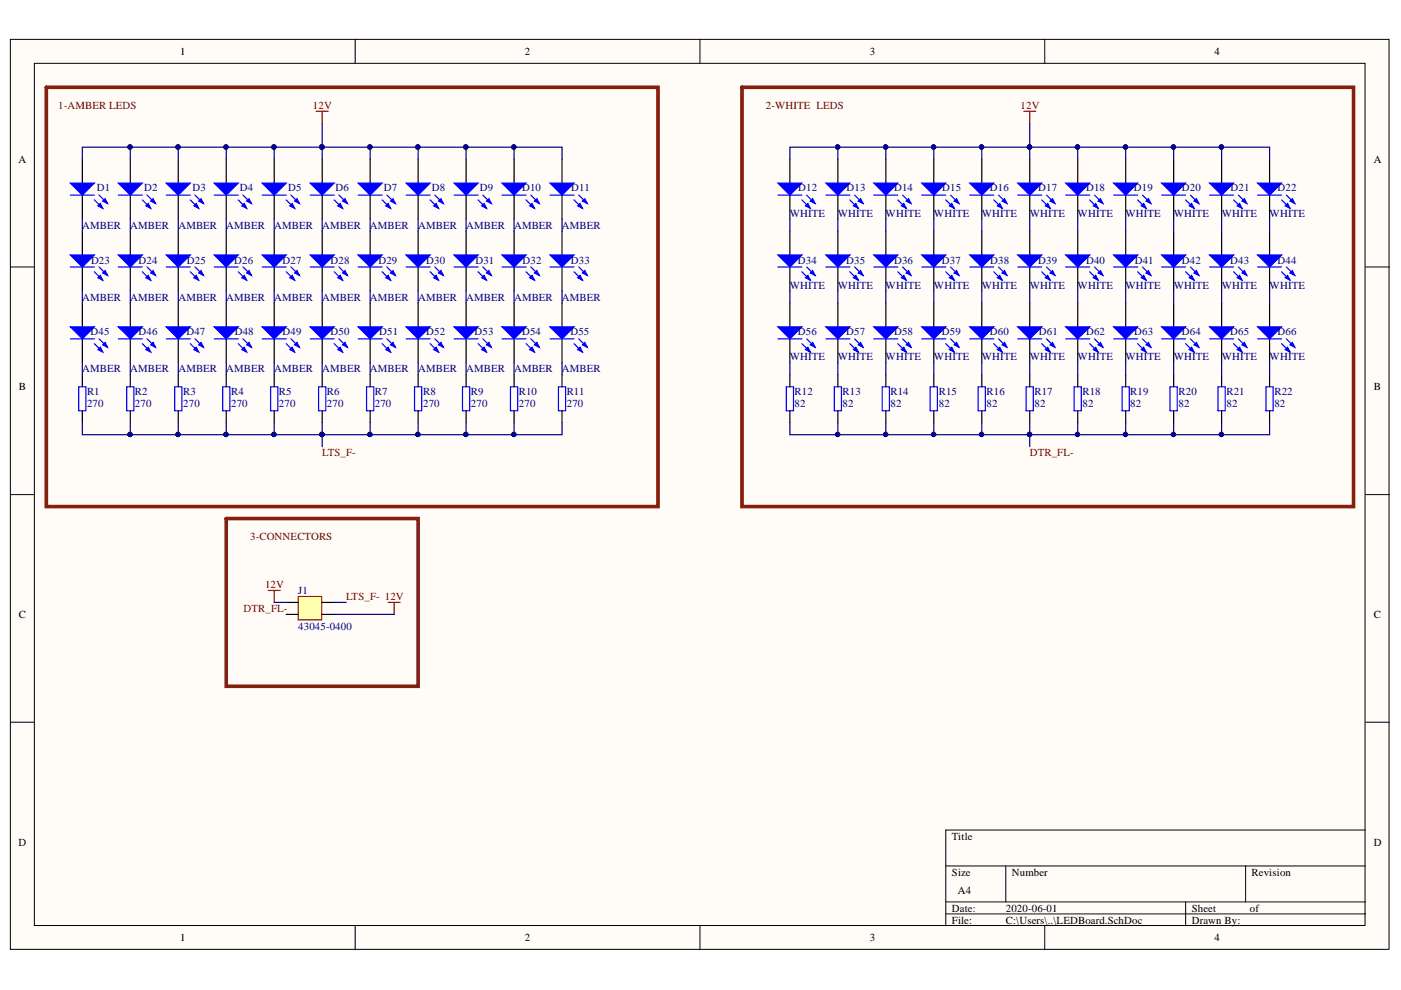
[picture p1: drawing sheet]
<svg xmlns="http://www.w3.org/2000/svg" width="297mm" height="210mm" viewBox="0 0 297 210" stroke-linecap="round" stroke-linejoin="round" font-family="sans-serif">
<defs><g id="words">
<g font-size="2.3">
<text x="38.2" y="11.7">1</text>
<text x="111.3" y="11.7">2</text>
<text x="184.4" y="11.7">3</text>
<text x="257.5" y="11.7">4</text>
<text x="3.9" y="34.5">A</text>
<text x="291.3" y="34.5">A</text>
<text x="4" y="82.8">B</text>
<text x="291.3" y="82.8">B</text>
<text x="4" y="131">C</text>
<text x="291.3" y="131">C</text>
<text x="3.9" y="179.3">D</text>
<text x="201.8" y="178.1">Title</text>
<text x="291.3" y="179.3">D</text>
<text x="201.8" y="185.7">Size</text>
<text x="214.5" y="185.7">Number</text>
<text x="265.4" y="185.7">Revision</text>
<text x="203.1" y="189.5">A4</text>
<text x="201.8" y="193.3">Date:</text>
<text x="201.8" y="195.8">File:</text>
<text x="213.2" y="193.3">2020-06-01</text>
<text x="213.2" y="195.8">C:\Users\..\LEDBoard.SchDoc</text>
<text x="252.7" y="193.3">Sheet</text>
<text x="252.7" y="195.8">Drawn By:</text>
<text x="265" y="193.3">of</text>
<text x="38.2" y="199.6">1</text>
<text x="111.3" y="199.6">2</text>
<text x="184.4" y="199.6">3</text>
<text x="257.5" y="199.6">4</text>
</g>
<g font-size="2.3" fill="#5b0f00">
<text x="12.4" y="23.1">1-AMBER LEDS</text>
<text x="162.4" y="23.1">2-WHITE LEDS</text>
<text x="53.1" y="114.6">3-CONNECTORS</text>
</g>
<g font-size="2.3" fill="#800000">
<text x="66.3" y="23.1">12V</text>
<text x="216.4" y="23.1">12V</text>
<text x="68.3" y="96.7">LTS_F-</text>
<text x="218.3" y="96.7">DTR_FL-</text>
<text x="56.2" y="124.7">12V</text>
<text x="51.6" y="129.8">DTR_FL-</text>
<text x="73.4" y="127.2">LTS_F- 12V</text>
</g>
<g font-size="2.3" fill="#000080">
<text x="20.6" y="40.6">D1</text>
<text x="30.5" y="40.6">D2</text>
<text x="40.8" y="40.6">D3</text>
<text x="50.9" y="40.6">D4</text>
<text x="61.1" y="40.6">D5</text>
<text x="71.2" y="40.6">D6</text>
<text x="81.4" y="40.6">D7</text>
<text x="91.6" y="40.6">D8</text>
<text x="101.7" y="40.6">D9</text>
<text x="110.7" y="40.6">D10</text>
<text x="121.1" y="40.6">D11</text>
<text x="169.2" y="40.6">D12</text>
<text x="179.5" y="40.6">D13</text>
<text x="189.6" y="40.6">D14</text>
<text x="199.8" y="40.6">D15</text>
<text x="209.9" y="40.6">D16</text>
<text x="220.1" y="40.6">D17</text>
<text x="230.3" y="40.6">D18</text>
<text x="240.4" y="40.6">D19</text>
<text x="250.6" y="40.6">D20</text>
<text x="260.9" y="40.6">D21</text>
<text x="270.9" y="40.6">D22</text>
<text x="167.5" y="46">WHITE</text>
<text x="177.6" y="46">WHITE</text>
<text x="187.8" y="46">WHITE</text>
<text x="198" y="46">WHITE</text>
<text x="208.2" y="46">WHITE</text>
<text x="218.3" y="46">WHITE</text>
<text x="228.5" y="46">WHITE</text>
<text x="238.6" y="46">WHITE</text>
<text x="248.9" y="46">WHITE</text>
<text x="259" y="46">WHITE</text>
<text x="269.2" y="46">WHITE</text>
<text x="17.4" y="48.5">AMBER</text>
<text x="27.6" y="48.5">AMBER</text>
<text x="37.8" y="48.5">AMBER</text>
<text x="48" y="48.5">AMBER</text>
<text x="58.1" y="48.5">AMBER</text>
<text x="68.3" y="48.5">AMBER</text>
<text x="78.4" y="48.5">AMBER</text>
<text x="88.7" y="48.5">AMBER</text>
<text x="98.8" y="48.5">AMBER</text>
<text x="109" y="48.5">AMBER</text>
<text x="119.1" y="48.5">AMBER</text>
<text x="19.3" y="55.9">D23</text>
<text x="29.4" y="55.9">D24</text>
<text x="39.6" y="55.9">D25</text>
<text x="49.7" y="55.9">D26</text>
<text x="59.9" y="55.9">D27</text>
<text x="70.1" y="55.9">D28</text>
<text x="80.2" y="55.9">D29</text>
<text x="90.4" y="55.9">D30</text>
<text x="100.8" y="55.9">D31</text>
<text x="110.8" y="55.9">D32</text>
<text x="121" y="55.9">D33</text>
<text x="169.2" y="55.9">D34</text>
<text x="179.4" y="55.9">D35</text>
<text x="189.6" y="55.9">D36</text>
<text x="199.7" y="55.9">D37</text>
<text x="209.9" y="55.9">D38</text>
<text x="220.1" y="55.9">D39</text>
<text x="230.3" y="55.9">D40</text>
<text x="240.6" y="55.9">D41</text>
<text x="250.6" y="55.9">D42</text>
<text x="260.8" y="55.9">D43</text>
<text x="270.9" y="55.9">D44</text>
<text x="17.4" y="63.7">AMBER</text>
<text x="27.6" y="63.7">AMBER</text>
<text x="37.8" y="63.7">AMBER</text>
<text x="48" y="63.7">AMBER</text>
<text x="58.1" y="63.7">AMBER</text>
<text x="68.3" y="63.7">AMBER</text>
<text x="78.4" y="63.7">AMBER</text>
<text x="88.7" y="63.7">AMBER</text>
<text x="98.8" y="63.7">AMBER</text>
<text x="109" y="63.7">AMBER</text>
<text x="119.1" y="63.7">AMBER</text>
<text x="167.5" y="61.2">WHITE</text>
<text x="177.6" y="61.2">WHITE</text>
<text x="187.8" y="61.2">WHITE</text>
<text x="198" y="61.2">WHITE</text>
<text x="208.2" y="61.2">WHITE</text>
<text x="218.3" y="61.2">WHITE</text>
<text x="228.5" y="61.2">WHITE</text>
<text x="238.6" y="61.2">WHITE</text>
<text x="248.9" y="61.2">WHITE</text>
<text x="259" y="61.2">WHITE</text>
<text x="269.2" y="61.2">WHITE</text>
<text x="19.2" y="71.1">D45</text>
<text x="29.4" y="71.1">D46</text>
<text x="39.5" y="71.1">D47</text>
<text x="49.8" y="71.1">D48</text>
<text x="59.9" y="71.1">D49</text>
<text x="70.1" y="71.1">D50</text>
<text x="80.4" y="71.1">D51</text>
<text x="90.4" y="71.1">D52</text>
<text x="100.6" y="71.1">D53</text>
<text x="110.7" y="71.1">D54</text>
<text x="120.9" y="71.1">D55</text>
<text x="169.2" y="71.1">D56</text>
<text x="179.4" y="71.1">D57</text>
<text x="189.6" y="71.1">D58</text>
<text x="199.7" y="71.1">D59</text>
<text x="209.9" y="71.1">D60</text>
<text x="220.3" y="71.1">D61</text>
<text x="230.3" y="71.1">D62</text>
<text x="240.5" y="71.1">D63</text>
<text x="250.6" y="71.1">D64</text>
<text x="260.8" y="71.1">D65</text>
<text x="270.9" y="71.1">D66</text>
<text x="167.5" y="76.4">WHITE</text>
<text x="177.6" y="76.4">WHITE</text>
<text x="187.8" y="76.4">WHITE</text>
<text x="198" y="76.4">WHITE</text>
<text x="208.2" y="76.4">WHITE</text>
<text x="218.3" y="76.4">WHITE</text>
<text x="228.5" y="76.4">WHITE</text>
<text x="238.6" y="76.4">WHITE</text>
<text x="248.9" y="76.4">WHITE</text>
<text x="259" y="76.4">WHITE</text>
<text x="269.2" y="76.4">WHITE</text>
<text x="17.4" y="79">AMBER</text>
<text x="18.4" y="83.8">R1</text>
<text x="27.6" y="79">AMBER</text>
<text x="28.6" y="83.8">R2</text>
<text x="37.8" y="79">AMBER</text>
<text x="38.8" y="83.8">R3</text>
<text x="48" y="79">AMBER</text>
<text x="49" y="83.8">R4</text>
<text x="58.1" y="79">AMBER</text>
<text x="59.2" y="83.8">R5</text>
<text x="68.3" y="79">AMBER</text>
<text x="69.3" y="83.8">R6</text>
<text x="78.4" y="79">AMBER</text>
<text x="79.5" y="83.8">R7</text>
<text x="88.7" y="79">AMBER</text>
<text x="89.7" y="83.8">R8</text>
<text x="98.8" y="79">AMBER</text>
<text x="99.9" y="83.8">R9</text>
<text x="109" y="79">AMBER</text>
<text x="110" y="83.8">R10</text>
<text x="119.1" y="79">AMBER</text>
<text x="120.2" y="83.8">R11</text>
<text x="168.5" y="83.8">R12</text>
<text x="178.6" y="83.8">R13</text>
<text x="188.8" y="83.8">R14</text>
<text x="199" y="83.8">R15</text>
<text x="209.2" y="83.8">R16</text>
<text x="219.3" y="83.8">R17</text>
<text x="229.5" y="83.8">R18</text>
<text x="239.6" y="83.8">R19</text>
<text x="249.9" y="83.8">R20</text>
<text x="260" y="83.8">R21</text>
<text x="270.2" y="83.8">R22</text>
<text x="18.4" y="86.3">270</text>
<text x="28.6" y="86.3">270</text>
<text x="38.8" y="86.3">270</text>
<text x="49" y="86.3">270</text>
<text x="59.2" y="86.3">270</text>
<text x="69.3" y="86.3">270</text>
<text x="79.5" y="86.3">270</text>
<text x="89.7" y="86.3">270</text>
<text x="99.9" y="86.3">270</text>
<text x="110" y="86.3">270</text>
<text x="120.2" y="86.3">270</text>
<text x="168.5" y="86.3">82</text>
<text x="178.6" y="86.3">82</text>
<text x="188.8" y="86.3">82</text>
<text x="199" y="86.3">82</text>
<text x="209.2" y="86.3">82</text>
<text x="219.3" y="86.3">82</text>
<text x="229.5" y="86.3">82</text>
<text x="239.6" y="86.3">82</text>
<text x="249.9" y="86.3">82</text>
<text x="260" y="86.3">82</text>
<text x="270.2" y="86.3">82</text>
<text x="63.2" y="126">J1</text>
<text x="63.2" y="133.6">43045-0400</text>
</g>
</g></defs>
<g fill="#fffcf8" stroke="#000" stroke-width=".21">
<path d="M2.2 8.3h292.3v193h-292.3z"/>
<path d="M7.3 13.4h282.1v182.8h-282.1z"/>
</g>
<g fill="none" stroke="#000" stroke-width=".21">
<path d="M75.3 8.3v5.1M148.4 8.3v5.1M221.5 8.3v5.1M2.2 56.6h5.1M289.5 56.6h5.1M2.2 104.9h5.1M289.5 104.9h5.1M2.2 153.1h5.1M289.5 153.1h5.1M289.5 176h-89v20.3M75.3 196.3v5.1M148.4 196.3v5.1"/>
<path d="M200.5 183.6h89M200.5 191.2h89M200.5 193.8h89M213.2 183.6v7.6M221.5 196.3v5.1M251.4 191.2v5.1M264.1 183.6v7.6"/>
</g>
<path d="M67 23.6h2.6M68.3 23.6v2.5M217.1 23.6h2.5M218.3 23.6v2.5" fill="none" stroke="#800000" stroke-width=".25"/>
<path d="M9.8 18.5h129.7v88.9h-129.7zM157.3 18.5h129.7v88.9h-129.7zM48 109.9h40.6v35.6h-40.6z" fill="none" stroke="#85200c" stroke-width=".76"/>
<path d="M63.2 126.5h5v4.9h-5z" fill="#ffffb0" stroke="#800000" stroke-width=".21"/>
<g fill="none" stroke="#000" stroke-width=".25">
<path d="M119.2 33.7v5.1M119.2 41.4v5M17.5 79.5v2.5M27.6 79.5v2.5M37.8 79.5v2.5M48 79.5v2.5M58.1 79.5v2.5M68.3 79.5v2.5M78.5 79.5v2.5M88.6 79.5v2.5M98.8 79.5v2.5M109 79.5v2.5"/>
<path d="M119.2 79.5v2.5M17.5 87.1v2.5M27.6 87.1v2.5M37.8 87.1v2.5M48 87.1v2.5M58.1 87.1v2.5M68.3 87.1v2.5M78.5 87.1v2.5M88.6 87.1v2.5M98.8 87.1v2.5M109 87.1v2.5M119.2 87.1v2.5"/>
<path d="M60.7 127.7h2.5M60.7 130.3h2.5M68.3 127.7h2.6M68.3 130.3h2.6"/>
</g>
<path d="M56.9 125.2h2.5M58.1 125.2v2.5M82.3 127.7h2.5M83.6 127.7v2.6" fill="none" stroke="#800000" stroke-width=".25"/>
<path d="M16.7 82h1.5v5.1h-1.5zM26.9 82h1.5v5.1h-1.5zM37 82h1.6v5.1h-1.6zM47.2 82h1.5v5.1h-1.5zM57.4 82h1.5v5.1h-1.5zM67.5 82h1.6v5.1h-1.6zM77.7 82h1.5v5.1h-1.5zM87.9 82h1.5v5.1h-1.5zM98.1 82h1.5v5.1h-1.5zM108.2 82h1.6v5.1h-1.6zM118.4 82h1.5v5.1h-1.5z" fill="none" stroke="#00f" stroke-width=".25"/>
<path d="M116.6 38.8h5.1l-2.5 2.6z" fill="#00f"/>
<path d="M116.6 38.8h5.1l-2.5 2.6zM121.7 42.4l1.8 1.8M122.7 41.4l1.8 1.7" fill="none" stroke="#00f" stroke-width=".25"/>
<path d="M122.5 43.7l.5-.6 .5 1.1z" fill="#00f"/>
<path d="M122.5 43.7l.5-.6 .5 1.1z" fill="none" stroke="#00f" stroke-width=".25"/>
<path d="M123.5 42.6l.5-.5 .5 1z" fill="#00f"/>
<path d="M116.6 41.4h5.1M123.5 42.6l.5-.5 .5 1z" fill="none" stroke="#00f" stroke-width=".25"/>
<path d="M109 33.7v5.1M109 41.4v5" fill="none" stroke="#000" stroke-width=".25"/>
<path d="M106.4 38.8h5.1l-2.5 2.6z" fill="#00f"/>
<path d="M106.4 38.8h5.1l-2.5 2.6zM111.5 42.4l1.8 1.8M112.6 41.4l1.7 1.7" fill="none" stroke="#00f" stroke-width=".25"/>
<path d="M112.3 43.7l.5-.6 .5 1.1z" fill="#00f"/>
<path d="M112.3 43.7l.5-.6 .5 1.1z" fill="none" stroke="#00f" stroke-width=".25"/>
<path d="M113.3 42.6l.5-.5 .5 1z" fill="#00f"/>
<path d="M106.4 41.4h5.1M113.3 42.6l.5-.5 .5 1z" fill="none" stroke="#00f" stroke-width=".25"/>
<path d="M98.8 33.7v5.1M98.8 41.4v5" fill="none" stroke="#000" stroke-width=".25"/>
<path d="M96.3 38.8h5.1l-2.6 2.6z" fill="#00f"/>
<path d="M96.3 38.8h5.1l-2.6 2.6zM101.4 42.4l1.7 1.8M102.4 41.4l1.8 1.7" fill="none" stroke="#00f" stroke-width=".25"/>
<path d="M102.1 43.7l.5-.6 .5 1.1z" fill="#00f"/>
<path d="M102.1 43.7l.5-.6 .5 1.1z" fill="none" stroke="#00f" stroke-width=".25"/>
<path d="M103.1 42.6l.6-.5 .5 1z" fill="#00f"/>
<path d="M96.3 41.4h5.1M103.1 42.6l.6-.5 .5 1z" fill="none" stroke="#00f" stroke-width=".25"/>
<path d="M88.6 33.7v5.1M88.6 41.4v5" fill="none" stroke="#000" stroke-width=".25"/>
<path d="M86.1 38.8h5.1l-2.6 2.6z" fill="#00f"/>
<path d="M86.1 38.8h5.1l-2.6 2.6zM91.2 42.4l1.8 1.8M92.2 41.4l1.8 1.7" fill="none" stroke="#00f" stroke-width=".25"/>
<path d="M92 43.7l.5-.6 .5 1.1z" fill="#00f"/>
<path d="M92 43.7l.5-.6 .5 1.1z" fill="none" stroke="#00f" stroke-width=".25"/>
<path d="M93 42.6l.5-.5 .5 1z" fill="#00f"/>
<path d="M86.1 41.4h5.1M93 42.6l.5-.5 .5 1z" fill="none" stroke="#00f" stroke-width=".25"/>
<path d="M78.5 33.7v5.1M78.5 41.4v5" fill="none" stroke="#000" stroke-width=".25"/>
<path d="M75.9 38.8h5.1l-2.5 2.6z" fill="#00f"/>
<path d="M75.9 38.8h5.1l-2.5 2.6zM81 42.4l1.8 1.8M82 41.4l1.8 1.7" fill="none" stroke="#00f" stroke-width=".25"/>
<path d="M81.8 43.7l.5-.6 .5 1.1z" fill="#00f"/>
<path d="M81.8 43.7l.5-.6 .5 1.1z" fill="none" stroke="#00f" stroke-width=".25"/>
<path d="M82.8 42.6l.5-.5 .5 1z" fill="#00f"/>
<path d="M75.9 41.4h5.1M82.8 42.6l.5-.5 .5 1z" fill="none" stroke="#00f" stroke-width=".25"/>
<path d="M68.3 33.7v5.1M68.3 41.4v5" fill="none" stroke="#000" stroke-width=".25"/>
<path d="M65.8 38.8h5.1l-2.6 2.6z" fill="#00f"/>
<path d="M65.8 38.8h5.1l-2.6 2.6zM70.9 42.4l1.7 1.8M71.9 41.4l1.7 1.7" fill="none" stroke="#00f" stroke-width=".25"/>
<path d="M71.6 43.7l.5-.6 .5 1.1z" fill="#00f"/>
<path d="M71.6 43.7l.5-.6 .5 1.1z" fill="none" stroke="#00f" stroke-width=".25"/>
<path d="M72.6 42.6l.5-.5 .5 1z" fill="#00f"/>
<path d="M65.8 41.4h5.1M72.6 42.6l.5-.5 .5 1z" fill="none" stroke="#00f" stroke-width=".25"/>
<path d="M58.1 33.7v5.1M58.1 41.4v5" fill="none" stroke="#000" stroke-width=".25"/>
<path d="M55.6 38.8h5.1l-2.6 2.6z" fill="#00f"/>
<path d="M55.6 38.8h5.1l-2.6 2.6zM60.7 42.4l1.8 1.8M61.7 41.4l1.8 1.7" fill="none" stroke="#00f" stroke-width=".25"/>
<path d="M61.4 43.7l.6-.6 .5 1.1z" fill="#00f"/>
<path d="M61.4 43.7l.6-.6 .5 1.1z" fill="none" stroke="#00f" stroke-width=".25"/>
<path d="M62.5 42.6l.5-.5 .5 1z" fill="#00f"/>
<path d="M55.6 41.4h5.1M62.5 42.6l.5-.5 .5 1z" fill="none" stroke="#00f" stroke-width=".25"/>
<path d="M48 33.7v5.1M48 41.4v5" fill="none" stroke="#000" stroke-width=".25"/>
<path d="M45.4 38.8h5.1l-2.5 2.6z" fill="#00f"/>
<path d="M45.4 38.8h5.1l-2.5 2.6zM50.5 42.4l1.8 1.8M51.5 41.4l1.8 1.7" fill="none" stroke="#00f" stroke-width=".25"/>
<path d="M51.3 43.7l.5-.6 .5 1.1z" fill="#00f"/>
<path d="M51.3 43.7l.5-.6 .5 1.1z" fill="none" stroke="#00f" stroke-width=".25"/>
<path d="M52.3 42.6l.5-.5 .5 1z" fill="#00f"/>
<path d="M45.4 41.4h5.1M52.3 42.6l.5-.5 .5 1z" fill="none" stroke="#00f" stroke-width=".25"/>
<path d="M37.8 33.7v5.1M37.8 41.4v5" fill="none" stroke="#000" stroke-width=".25"/>
<path d="M35.3 38.8h5l-2.5 2.6z" fill="#00f"/>
<path d="M35.3 38.8h5l-2.5 2.6zM40.3 42.4l1.8 1.8M41.4 41.4l1.7 1.7" fill="none" stroke="#00f" stroke-width=".25"/>
<path d="M41.1 43.7l.5-.6 .5 1.1z" fill="#00f"/>
<path d="M41.1 43.7l.5-.6 .5 1.1z" fill="none" stroke="#00f" stroke-width=".25"/>
<path d="M42.1 42.6l.5-.5 .5 1z" fill="#00f"/>
<path d="M35.3 41.4h5M42.1 42.6l.5-.5 .5 1z" fill="none" stroke="#00f" stroke-width=".25"/>
<path d="M27.6 33.7v5.1M27.6 41.4v5" fill="none" stroke="#000" stroke-width=".25"/>
<path d="M25.1 38.8h5.1l-2.6 2.6z" fill="#00f"/>
<path d="M25.1 38.8h5.1l-2.6 2.6zM30.2 42.4l1.7 1.8M31.2 41.4l1.8 1.7" fill="none" stroke="#00f" stroke-width=".25"/>
<path d="M30.9 43.7l.5-.6 .5 1.1z" fill="#00f"/>
<path d="M30.9 43.7l.5-.6 .5 1.1z" fill="none" stroke="#00f" stroke-width=".25"/>
<path d="M31.9 42.6l.6-.5 .5 1z" fill="#00f"/>
<path d="M25.1 41.4h5.1M31.9 42.6l.6-.5 .5 1z" fill="none" stroke="#00f" stroke-width=".25"/>
<path d="M17.5 33.7v5.1M17.5 41.4v5" fill="none" stroke="#000" stroke-width=".25"/>
<path d="M14.9 38.8h5.1l-2.5 2.6z" fill="#00f"/>
<path d="M14.9 38.8h5.1l-2.5 2.6zM20 42.4l1.8 1.8M21 41.4l1.8 1.7" fill="none" stroke="#00f" stroke-width=".25"/>
<path d="M20.8 43.7l.5-.6 .5 1.1z" fill="#00f"/>
<path d="M20.8 43.7l.5-.6 .5 1.1z" fill="none" stroke="#00f" stroke-width=".25"/>
<path d="M21.8 42.6l.5-.5 .5 1z" fill="#00f"/>
<path d="M14.9 41.4h5.1M21.8 42.6l.5-.5 .5 1z" fill="none" stroke="#00f" stroke-width=".25"/>
<path d="M119.2 49v5.1M119.2 56.6v5.1" fill="none" stroke="#000" stroke-width=".25"/>
<path d="M116.6 54.1h5.1l-2.5 2.5z" fill="#00f"/>
<path d="M116.6 54.1h5.1l-2.5 2.5zM121.7 57.6l1.8 1.8M122.7 56.6l1.8 1.8" fill="none" stroke="#00f" stroke-width=".25"/>
<path d="M122.5 58.9l.5-.5 .5 1z" fill="#00f"/>
<path d="M122.5 58.9l.5-.5 .5 1z" fill="none" stroke="#00f" stroke-width=".25"/>
<path d="M123.5 57.9l.5-.5 .5 1z" fill="#00f"/>
<path d="M116.6 56.6h5.1M123.5 57.9l.5-.5 .5 1z" fill="none" stroke="#00f" stroke-width=".25"/>
<path d="M109 49v5.1M109 56.6v5.1" fill="none" stroke="#000" stroke-width=".25"/>
<path d="M106.4 54.1h5.1l-2.5 2.5z" fill="#00f"/>
<path d="M106.4 54.1h5.1l-2.5 2.5zM111.5 57.6l1.8 1.8M112.6 56.6l1.7 1.8" fill="none" stroke="#00f" stroke-width=".25"/>
<path d="M112.3 58.9l.5-.5 .5 1z" fill="#00f"/>
<path d="M112.3 58.9l.5-.5 .5 1z" fill="none" stroke="#00f" stroke-width=".25"/>
<path d="M113.3 57.9l.5-.5 .5 1z" fill="#00f"/>
<path d="M106.4 56.6h5.1M113.3 57.9l.5-.5 .5 1z" fill="none" stroke="#00f" stroke-width=".25"/>
<path d="M98.8 49v5.1M98.8 56.6v5.1" fill="none" stroke="#000" stroke-width=".25"/>
<path d="M96.3 54.1h5.1l-2.6 2.5z" fill="#00f"/>
<path d="M96.3 54.1h5.1l-2.6 2.5zM101.4 57.6l1.7 1.8M102.4 56.6l1.8 1.8" fill="none" stroke="#00f" stroke-width=".25"/>
<path d="M102.1 58.9l.5-.5 .5 1z" fill="#00f"/>
<path d="M102.1 58.9l.5-.5 .5 1z" fill="none" stroke="#00f" stroke-width=".25"/>
<path d="M103.1 57.9l.6-.5 .5 1z" fill="#00f"/>
<path d="M96.3 56.6h5.1M103.1 57.9l.6-.5 .5 1z" fill="none" stroke="#00f" stroke-width=".25"/>
<path d="M88.6 49v5.1M88.6 56.6v5.1" fill="none" stroke="#000" stroke-width=".25"/>
<path d="M86.1 54.1h5.1l-2.6 2.5z" fill="#00f"/>
<path d="M86.1 54.1h5.1l-2.6 2.5zM91.2 57.6l1.8 1.8M92.2 56.6l1.8 1.8" fill="none" stroke="#00f" stroke-width=".25"/>
<path d="M92 58.9l.5-.5 .5 1z" fill="#00f"/>
<path d="M92 58.9l.5-.5 .5 1z" fill="none" stroke="#00f" stroke-width=".25"/>
<path d="M93 57.9l.5-.5 .5 1z" fill="#00f"/>
<path d="M86.1 56.6h5.1M93 57.9l.5-.5 .5 1z" fill="none" stroke="#00f" stroke-width=".25"/>
<path d="M78.5 49v5.1M78.5 56.6v5.1" fill="none" stroke="#000" stroke-width=".25"/>
<path d="M75.9 54.1h5.1l-2.5 2.5z" fill="#00f"/>
<path d="M75.9 54.1h5.1l-2.5 2.5zM81 57.6l1.8 1.8M82 56.6l1.8 1.8" fill="none" stroke="#00f" stroke-width=".25"/>
<path d="M81.8 58.9l.5-.5 .5 1z" fill="#00f"/>
<path d="M81.8 58.9l.5-.5 .5 1z" fill="none" stroke="#00f" stroke-width=".25"/>
<path d="M82.8 57.9l.5-.5 .5 1z" fill="#00f"/>
<path d="M75.9 56.6h5.1M82.8 57.9l.5-.5 .5 1z" fill="none" stroke="#00f" stroke-width=".25"/>
<path d="M68.3 49v5.1M68.3 56.6v5.1" fill="none" stroke="#000" stroke-width=".25"/>
<path d="M65.8 54.1h5.1l-2.6 2.5z" fill="#00f"/>
<path d="M65.8 54.1h5.1l-2.6 2.5zM70.9 57.6l1.7 1.8M71.9 56.6l1.7 1.8" fill="none" stroke="#00f" stroke-width=".25"/>
<path d="M71.6 58.9l.5-.5 .5 1z" fill="#00f"/>
<path d="M71.6 58.9l.5-.5 .5 1z" fill="none" stroke="#00f" stroke-width=".25"/>
<path d="M72.6 57.9l.5-.5 .5 1z" fill="#00f"/>
<path d="M65.8 56.6h5.1M72.6 57.9l.5-.5 .5 1z" fill="none" stroke="#00f" stroke-width=".25"/>
<path d="M58.1 49v5.1M58.1 56.6v5.1" fill="none" stroke="#000" stroke-width=".25"/>
<path d="M55.6 54.1h5.1l-2.6 2.5z" fill="#00f"/>
<path d="M55.6 54.1h5.1l-2.6 2.5zM60.7 57.6l1.8 1.8M61.7 56.6l1.8 1.8" fill="none" stroke="#00f" stroke-width=".25"/>
<path d="M61.4 58.9l.6-.5 .5 1z" fill="#00f"/>
<path d="M61.4 58.9l.6-.5 .5 1z" fill="none" stroke="#00f" stroke-width=".25"/>
<path d="M62.5 57.9l.5-.5 .5 1z" fill="#00f"/>
<path d="M55.6 56.6h5.1M62.5 57.9l.5-.5 .5 1z" fill="none" stroke="#00f" stroke-width=".25"/>
<path d="M48 49v5.1M48 56.6v5.1" fill="none" stroke="#000" stroke-width=".25"/>
<path d="M45.4 54.1h5.1l-2.5 2.5z" fill="#00f"/>
<path d="M45.4 54.1h5.1l-2.5 2.5zM50.5 57.6l1.8 1.8M51.5 56.6l1.8 1.8" fill="none" stroke="#00f" stroke-width=".25"/>
<path d="M51.3 58.9l.5-.5 .5 1z" fill="#00f"/>
<path d="M51.3 58.9l.5-.5 .5 1z" fill="none" stroke="#00f" stroke-width=".25"/>
<path d="M52.3 57.9l.5-.5 .5 1z" fill="#00f"/>
<path d="M45.4 56.6h5.1M52.3 57.9l.5-.5 .5 1z" fill="none" stroke="#00f" stroke-width=".25"/>
<path d="M37.8 49v5.1M37.8 56.6v5.1" fill="none" stroke="#000" stroke-width=".25"/>
<path d="M35.3 54.1h5l-2.5 2.5z" fill="#00f"/>
<path d="M35.3 54.1h5l-2.5 2.5zM40.3 57.6l1.8 1.8M41.4 56.6l1.7 1.8" fill="none" stroke="#00f" stroke-width=".25"/>
<path d="M41.1 58.9l.5-.5 .5 1z" fill="#00f"/>
<path d="M41.1 58.9l.5-.5 .5 1z" fill="none" stroke="#00f" stroke-width=".25"/>
<path d="M42.1 57.9l.5-.5 .5 1z" fill="#00f"/>
<path d="M35.3 56.6h5M42.1 57.9l.5-.5 .5 1z" fill="none" stroke="#00f" stroke-width=".25"/>
<path d="M27.6 49v5.1M27.6 56.6v5.1" fill="none" stroke="#000" stroke-width=".25"/>
<path d="M25.1 54.1h5.1l-2.6 2.5z" fill="#00f"/>
<path d="M25.1 54.1h5.1l-2.6 2.5zM30.2 57.6l1.7 1.8M31.2 56.6l1.8 1.8" fill="none" stroke="#00f" stroke-width=".25"/>
<path d="M30.9 58.9l.5-.5 .5 1z" fill="#00f"/>
<path d="M30.9 58.9l.5-.5 .5 1z" fill="none" stroke="#00f" stroke-width=".25"/>
<path d="M31.9 57.9l.6-.5 .5 1z" fill="#00f"/>
<path d="M25.1 56.6h5.1M31.9 57.9l.6-.5 .5 1z" fill="none" stroke="#00f" stroke-width=".25"/>
<path d="M17.5 49v5.1M17.5 56.6v5.1" fill="none" stroke="#000" stroke-width=".25"/>
<path d="M14.9 54.1h5.1l-2.5 2.5z" fill="#00f"/>
<path d="M14.9 54.1h5.1l-2.5 2.5zM20 57.6l1.8 1.8M21 56.6l1.8 1.8" fill="none" stroke="#00f" stroke-width=".25"/>
<path d="M20.8 58.9l.5-.5 .5 1z" fill="#00f"/>
<path d="M20.8 58.9l.5-.5 .5 1z" fill="none" stroke="#00f" stroke-width=".25"/>
<path d="M21.8 57.9l.5-.5 .5 1z" fill="#00f"/>
<path d="M14.9 56.6h5.1M21.8 57.9l.5-.5 .5 1z" fill="none" stroke="#00f" stroke-width=".25"/>
<path d="M119.2 64.2v5.1M119.2 71.8v5.1" fill="none" stroke="#000" stroke-width=".25"/>
<path d="M116.6 69.3h5.1l-2.5 2.5z" fill="#00f"/>
<path d="M116.6 69.3h5.1l-2.5 2.5zM121.7 72.9l1.8 1.7M122.7 71.8l1.8 1.8" fill="none" stroke="#00f" stroke-width=".25"/>
<path d="M122.5 74.1l.5-.5 .5 1z" fill="#00f"/>
<path d="M122.5 74.1l.5-.5 .5 1z" fill="none" stroke="#00f" stroke-width=".25"/>
<path d="M123.5 73.1l.5-.5 .5 1z" fill="#00f"/>
<path d="M116.6 71.8h5.1M123.5 73.1l.5-.5 .5 1z" fill="none" stroke="#00f" stroke-width=".25"/>
<path d="M109 64.2v5.1M109 71.8v5.1" fill="none" stroke="#000" stroke-width=".25"/>
<path d="M106.4 69.3h5.1l-2.5 2.5z" fill="#00f"/>
<path d="M106.4 69.3h5.1l-2.5 2.5zM111.5 72.9l1.8 1.7M112.6 71.8l1.7 1.8" fill="none" stroke="#00f" stroke-width=".25"/>
<path d="M112.3 74.1l.5-.5 .5 1z" fill="#00f"/>
<path d="M112.3 74.1l.5-.5 .5 1z" fill="none" stroke="#00f" stroke-width=".25"/>
<path d="M113.3 73.1l.5-.5 .5 1z" fill="#00f"/>
<path d="M106.4 71.8h5.1M113.3 73.1l.5-.5 .5 1z" fill="none" stroke="#00f" stroke-width=".25"/>
<path d="M98.8 64.2v5.1M98.8 71.8v5.1" fill="none" stroke="#000" stroke-width=".25"/>
<path d="M96.3 69.3h5.1l-2.6 2.5z" fill="#00f"/>
<path d="M96.3 69.3h5.1l-2.6 2.5zM101.4 72.9l1.7 1.7M102.4 71.8l1.8 1.8" fill="none" stroke="#00f" stroke-width=".25"/>
<path d="M102.1 74.1l.5-.5 .5 1z" fill="#00f"/>
<path d="M102.1 74.1l.5-.5 .5 1z" fill="none" stroke="#00f" stroke-width=".25"/>
<path d="M103.1 73.1l.6-.5 .5 1z" fill="#00f"/>
<path d="M96.3 71.8h5.1M103.1 73.1l.6-.5 .5 1z" fill="none" stroke="#00f" stroke-width=".25"/>
<path d="M88.6 64.2v5.1M88.6 71.8v5.1" fill="none" stroke="#000" stroke-width=".25"/>
<path d="M86.1 69.3h5.1l-2.6 2.5z" fill="#00f"/>
<path d="M86.1 69.3h5.1l-2.6 2.5zM91.2 72.9l1.8 1.7M92.2 71.8l1.8 1.8" fill="none" stroke="#00f" stroke-width=".25"/>
<path d="M92 74.1l.5-.5 .5 1z" fill="#00f"/>
<path d="M92 74.1l.5-.5 .5 1z" fill="none" stroke="#00f" stroke-width=".25"/>
<path d="M93 73.1l.5-.5 .5 1z" fill="#00f"/>
<path d="M86.1 71.8h5.1M93 73.1l.5-.5 .5 1z" fill="none" stroke="#00f" stroke-width=".25"/>
<path d="M78.5 64.2v5.1M78.5 71.8v5.1" fill="none" stroke="#000" stroke-width=".25"/>
<path d="M75.9 69.3h5.1l-2.5 2.5z" fill="#00f"/>
<path d="M75.9 69.3h5.1l-2.5 2.5zM81 72.9l1.8 1.7M82 71.8l1.8 1.8" fill="none" stroke="#00f" stroke-width=".25"/>
<path d="M81.8 74.1l.5-.5 .5 1z" fill="#00f"/>
<path d="M81.8 74.1l.5-.5 .5 1z" fill="none" stroke="#00f" stroke-width=".25"/>
<path d="M82.8 73.1l.5-.5 .5 1z" fill="#00f"/>
<path d="M75.9 71.8h5.1M82.8 73.1l.5-.5 .5 1z" fill="none" stroke="#00f" stroke-width=".25"/>
<path d="M68.3 64.2v5.1M68.3 71.8v5.1" fill="none" stroke="#000" stroke-width=".25"/>
<path d="M65.8 69.3h5.1l-2.6 2.5z" fill="#00f"/>
<path d="M65.8 69.3h5.1l-2.6 2.5zM70.9 72.9l1.7 1.7M71.9 71.8l1.7 1.8" fill="none" stroke="#00f" stroke-width=".25"/>
<path d="M71.6 74.1l.5-.5 .5 1z" fill="#00f"/>
<path d="M71.6 74.1l.5-.5 .5 1z" fill="none" stroke="#00f" stroke-width=".25"/>
<path d="M72.6 73.1l.5-.5 .5 1z" fill="#00f"/>
<path d="M65.8 71.8h5.1M72.6 73.1l.5-.5 .5 1z" fill="none" stroke="#00f" stroke-width=".25"/>
<path d="M58.1 64.2v5.1M58.1 71.8v5.1" fill="none" stroke="#000" stroke-width=".25"/>
<path d="M55.6 69.3h5.1l-2.6 2.5z" fill="#00f"/>
<path d="M55.6 69.3h5.1l-2.6 2.5zM60.7 72.9l1.8 1.7M61.7 71.8l1.8 1.8" fill="none" stroke="#00f" stroke-width=".25"/>
<path d="M61.4 74.1l.6-.5 .5 1z" fill="#00f"/>
<path d="M61.4 74.1l.6-.5 .5 1z" fill="none" stroke="#00f" stroke-width=".25"/>
<path d="M62.5 73.1l.5-.5 .5 1z" fill="#00f"/>
<path d="M55.6 71.8h5.1M62.5 73.1l.5-.5 .5 1z" fill="none" stroke="#00f" stroke-width=".25"/>
<path d="M48 64.2v5.1M48 71.8v5.1" fill="none" stroke="#000" stroke-width=".25"/>
<path d="M45.4 69.3h5.1l-2.5 2.5z" fill="#00f"/>
<path d="M45.4 69.3h5.1l-2.5 2.5zM50.5 72.9l1.8 1.7M51.5 71.8l1.8 1.8" fill="none" stroke="#00f" stroke-width=".25"/>
<path d="M51.3 74.1l.5-.5 .5 1z" fill="#00f"/>
<path d="M51.3 74.1l.5-.5 .5 1z" fill="none" stroke="#00f" stroke-width=".25"/>
<path d="M52.3 73.1l.5-.5 .5 1z" fill="#00f"/>
<path d="M45.4 71.8h5.1M52.3 73.1l.5-.5 .5 1z" fill="none" stroke="#00f" stroke-width=".25"/>
<path d="M37.8 64.2v5.1M37.8 71.8v5.1" fill="none" stroke="#000" stroke-width=".25"/>
<path d="M35.3 69.3h5l-2.5 2.5z" fill="#00f"/>
<path d="M35.3 69.3h5l-2.5 2.5zM40.3 72.9l1.8 1.7M41.4 71.8l1.7 1.8" fill="none" stroke="#00f" stroke-width=".25"/>
<path d="M41.1 74.1l.5-.5 .5 1z" fill="#00f"/>
<path d="M41.1 74.1l.5-.5 .5 1z" fill="none" stroke="#00f" stroke-width=".25"/>
<path d="M42.1 73.1l.5-.5 .5 1z" fill="#00f"/>
<path d="M35.3 71.8h5M42.1 73.1l.5-.5 .5 1z" fill="none" stroke="#00f" stroke-width=".25"/>
<path d="M27.6 64.2v5.1M27.6 71.8v5.1" fill="none" stroke="#000" stroke-width=".25"/>
<path d="M25.1 69.3h5.1l-2.6 2.5z" fill="#00f"/>
<path d="M25.1 69.3h5.1l-2.6 2.5zM30.2 72.9l1.7 1.7M31.2 71.8l1.8 1.8" fill="none" stroke="#00f" stroke-width=".25"/>
<path d="M30.9 74.1l.5-.5 .5 1z" fill="#00f"/>
<path d="M30.9 74.1l.5-.5 .5 1z" fill="none" stroke="#00f" stroke-width=".25"/>
<path d="M31.9 73.1l.6-.5 .5 1z" fill="#00f"/>
<path d="M25.1 71.8h5.1M31.9 73.1l.6-.5 .5 1z" fill="none" stroke="#00f" stroke-width=".25"/>
<path d="M17.5 64.2v5.1M17.5 71.8v5.1" fill="none" stroke="#000" stroke-width=".25"/>
<path d="M14.9 69.3h5.1l-2.5 2.5z" fill="#00f"/>
<path d="M14.9 69.3h5.1l-2.5 2.5zM20 72.9l1.8 1.7M21 71.8l1.8 1.8" fill="none" stroke="#00f" stroke-width=".25"/>
<path d="M20.8 74.1l.5-.5 .5 1z" fill="#00f"/>
<path d="M20.8 74.1l.5-.5 .5 1z" fill="none" stroke="#00f" stroke-width=".25"/>
<path d="M21.8 73.1l.5-.5 .5 1z" fill="#00f"/>
<path d="M14.9 71.8h5.1M21.8 73.1l.5-.5 .5 1z" fill="none" stroke="#00f" stroke-width=".25"/>
<path d="M269.2 33.7v5.1M269.2 41.4v5" fill="none" stroke="#000" stroke-width=".25"/>
<path d="M266.6 38.8h5.1l-2.5 2.6z" fill="#00f"/>
<path d="M266.6 38.8h5.1l-2.5 2.6zM271.7 42.4l1.8 1.8M272.7 41.4l1.8 1.7" fill="none" stroke="#00f" stroke-width=".25"/>
<path d="M272.5 43.7l.5-.6 .5 1.1z" fill="#00f"/>
<path d="M272.5 43.7l.5-.6 .5 1.1z" fill="none" stroke="#00f" stroke-width=".25"/>
<path d="M273.5 42.6l.5-.5 .5 1z" fill="#00f"/>
<path d="M266.6 41.4h5.1M273.5 42.6l.5-.5 .5 1z" fill="none" stroke="#00f" stroke-width=".25"/>
<path d="M259 33.7v5.1M259 41.4v5" fill="none" stroke="#000" stroke-width=".25"/>
<path d="M256.5 38.8h5l-2.5 2.6z" fill="#00f"/>
<path d="M256.5 38.8h5l-2.5 2.6zM261.5 42.4l1.8 1.8M262.6 41.4l1.7 1.7" fill="none" stroke="#00f" stroke-width=".25"/>
<path d="M262.3 43.7l.5-.6 .5 1.1z" fill="#00f"/>
<path d="M262.3 43.7l.5-.6 .5 1.1z" fill="none" stroke="#00f" stroke-width=".25"/>
<path d="M263.3 42.6l.5-.5 .5 1z" fill="#00f"/>
<path d="M256.5 41.4h5M263.3 42.6l.5-.5 .5 1z" fill="none" stroke="#00f" stroke-width=".25"/>
<path d="M248.8 33.7v5.1M248.8 41.4v5" fill="none" stroke="#000" stroke-width=".25"/>
<path d="M246.3 38.8h5.1l-2.6 2.6z" fill="#00f"/>
<path d="M246.3 38.8h5.1l-2.6 2.6zM251.4 42.4l1.8 1.8M252.4 41.4l1.8 1.7" fill="none" stroke="#00f" stroke-width=".25"/>
<path d="M252.1 43.7l.6-.6 .5 1.1z" fill="#00f"/>
<path d="M252.1 43.7l.6-.6 .5 1.1z" fill="none" stroke="#00f" stroke-width=".25"/>
<path d="M253.2 42.6l.5-.5 .5 1z" fill="#00f"/>
<path d="M246.3 41.4h5.1M253.2 42.6l.5-.5 .5 1z" fill="none" stroke="#00f" stroke-width=".25"/>
<path d="M238.7 33.7v5.1M238.7 41.4v5" fill="none" stroke="#000" stroke-width=".25"/>
<path d="M236.1 38.8h5.1l-2.5 2.6z" fill="#00f"/>
<path d="M236.1 38.8h5.1l-2.5 2.6zM241.2 42.4l1.8 1.8M242.2 41.4l1.8 1.7" fill="none" stroke="#00f" stroke-width=".25"/>
<path d="M242 43.7l.5-.6 .5 1.1z" fill="#00f"/>
<path d="M242 43.7l.5-.6 .5 1.1z" fill="none" stroke="#00f" stroke-width=".25"/>
<path d="M243 42.6l.5-.5 .5 1z" fill="#00f"/>
<path d="M236.1 41.4h5.1M243 42.6l.5-.5 .5 1z" fill="none" stroke="#00f" stroke-width=".25"/>
<path d="M228.5 33.7v5.1M228.5 41.4v5" fill="none" stroke="#000" stroke-width=".25"/>
<path d="M226 38.8h5l-2.5 2.6z" fill="#00f"/>
<path d="M226 38.8h5l-2.5 2.6zM231 42.4l1.8 1.8M232.1 41.4l1.7 1.7" fill="none" stroke="#00f" stroke-width=".25"/>
<path d="M231.8 43.7l.5-.6 .5 1.1z" fill="#00f"/>
<path d="M231.8 43.7l.5-.6 .5 1.1z" fill="none" stroke="#00f" stroke-width=".25"/>
<path d="M232.8 42.6l.5-.5 .5 1z" fill="#00f"/>
<path d="M226 41.4h5M232.8 42.6l.5-.5 .5 1z" fill="none" stroke="#00f" stroke-width=".25"/>
<path d="M218.3 33.7v5.1M218.3 41.4v5" fill="none" stroke="#000" stroke-width=".25"/>
<path d="M215.8 38.8h5.1l-2.6 2.6z" fill="#00f"/>
<path d="M215.8 38.8h5.1l-2.6 2.6zM220.9 42.4l1.7 1.8M221.9 41.4l1.8 1.7" fill="none" stroke="#00f" stroke-width=".25"/>
<path d="M221.6 43.7l.5-.6 .5 1.1z" fill="#00f"/>
<path d="M221.6 43.7l.5-.6 .5 1.1z" fill="none" stroke="#00f" stroke-width=".25"/>
<path d="M222.6 42.6l.6-.5 .5 1z" fill="#00f"/>
<path d="M215.8 41.4h5.1M222.6 42.6l.6-.5 .5 1z" fill="none" stroke="#00f" stroke-width=".25"/>
<path d="M208.2 33.7v5.1M208.2 41.4v5" fill="none" stroke="#000" stroke-width=".25"/>
<path d="M205.6 38.8h5.1l-2.5 2.6z" fill="#00f"/>
<path d="M205.6 38.8h5.1l-2.5 2.6zM210.7 42.4l1.8 1.8M211.7 41.4l1.8 1.7" fill="none" stroke="#00f" stroke-width=".25"/>
<path d="M211.5 43.7l.5-.6 .5 1.1z" fill="#00f"/>
<path d="M211.5 43.7l.5-.6 .5 1.1z" fill="none" stroke="#00f" stroke-width=".25"/>
<path d="M212.5 42.6l.5-.5 .5 1z" fill="#00f"/>
<path d="M205.6 41.4h5.1M212.5 42.6l.5-.5 .5 1z" fill="none" stroke="#00f" stroke-width=".25"/>
<path d="M198 33.7v5.1M198 41.4v5" fill="none" stroke="#000" stroke-width=".25"/>
<path d="M195.4 38.8h5.1l-2.5 2.6z" fill="#00f"/>
<path d="M195.4 38.8h5.1l-2.5 2.6zM200.5 42.4l1.8 1.8M201.5 41.4l1.8 1.7" fill="none" stroke="#00f" stroke-width=".25"/>
<path d="M201.3 43.7l.5-.6 .5 1.1z" fill="#00f"/>
<path d="M201.3 43.7l.5-.6 .5 1.1z" fill="none" stroke="#00f" stroke-width=".25"/>
<path d="M202.3 42.6l.5-.5 .5 1z" fill="#00f"/>
<path d="M195.4 41.4h5.1M202.3 42.6l.5-.5 .5 1z" fill="none" stroke="#00f" stroke-width=".25"/>
<path d="M187.8 33.7v5.1M187.8 41.4v5" fill="none" stroke="#000" stroke-width=".25"/>
<path d="M185.3 38.8h5.1l-2.6 2.6z" fill="#00f"/>
<path d="M185.3 38.8h5.1l-2.6 2.6zM190.4 42.4l1.7 1.8M191.4 41.4l1.8 1.7" fill="none" stroke="#00f" stroke-width=".25"/>
<path d="M191.1 43.7l.5-.6 .5 1.1z" fill="#00f"/>
<path d="M191.1 43.7l.5-.6 .5 1.1z" fill="none" stroke="#00f" stroke-width=".25"/>
<path d="M192.1 42.6l.5-.5 .6 1z" fill="#00f"/>
<path d="M185.3 41.4h5.1M192.1 42.6l.5-.5 .6 1z" fill="none" stroke="#00f" stroke-width=".25"/>
<path d="M177.6 33.7v5.1M177.6 41.4v5" fill="none" stroke="#000" stroke-width=".25"/>
<path d="M175.1 38.8h5.1l-2.6 2.6z" fill="#00f"/>
<path d="M175.1 38.8h5.1l-2.6 2.6zM180.2 42.4l1.8 1.8M181.2 41.4l1.8 1.7" fill="none" stroke="#00f" stroke-width=".25"/>
<path d="M180.9 43.7l.6-.6 .5 1.1z" fill="#00f"/>
<path d="M180.9 43.7l.6-.6 .5 1.1z" fill="none" stroke="#00f" stroke-width=".25"/>
<path d="M182 42.6l.5-.5 .5 1z" fill="#00f"/>
<path d="M175.1 41.4h5.1M182 42.6l.5-.5 .5 1z" fill="none" stroke="#00f" stroke-width=".25"/>
<path d="M167.5 33.7v5.1M167.5 41.4v5" fill="none" stroke="#000" stroke-width=".25"/>
<path d="M164.9 38.8h5.1l-2.5 2.6z" fill="#00f"/>
<path d="M164.9 38.8h5.1l-2.5 2.6zM170 42.4l1.8 1.8M171 41.4l1.8 1.7" fill="none" stroke="#00f" stroke-width=".25"/>
<path d="M170.8 43.7l.5-.6 .5 1.1z" fill="#00f"/>
<path d="M170.8 43.7l.5-.6 .5 1.1z" fill="none" stroke="#00f" stroke-width=".25"/>
<path d="M171.8 42.6l.5-.5 .5 1z" fill="#00f"/>
<path d="M164.9 41.4h5.1M171.8 42.6l.5-.5 .5 1z" fill="none" stroke="#00f" stroke-width=".25"/>
<path d="M269.2 49v5.1M269.2 56.6v5.1" fill="none" stroke="#000" stroke-width=".25"/>
<path d="M266.6 54.1h5.1l-2.5 2.5z" fill="#00f"/>
<path d="M266.6 54.1h5.1l-2.5 2.5zM271.7 57.6l1.8 1.8M272.7 56.6l1.8 1.8" fill="none" stroke="#00f" stroke-width=".25"/>
<path d="M272.5 58.9l.5-.5 .5 1z" fill="#00f"/>
<path d="M272.5 58.9l.5-.5 .5 1z" fill="none" stroke="#00f" stroke-width=".25"/>
<path d="M273.5 57.9l.5-.5 .5 1z" fill="#00f"/>
<path d="M266.6 56.6h5.1M273.5 57.9l.5-.5 .5 1z" fill="none" stroke="#00f" stroke-width=".25"/>
<path d="M259 49v5.1M259 56.6v5.1" fill="none" stroke="#000" stroke-width=".25"/>
<path d="M256.5 54.1h5l-2.5 2.5z" fill="#00f"/>
<path d="M256.5 54.1h5l-2.5 2.5zM261.5 57.6l1.8 1.8M262.6 56.6l1.7 1.8" fill="none" stroke="#00f" stroke-width=".25"/>
<path d="M262.3 58.9l.5-.5 .5 1z" fill="#00f"/>
<path d="M262.3 58.9l.5-.5 .5 1z" fill="none" stroke="#00f" stroke-width=".25"/>
<path d="M263.3 57.9l.5-.5 .5 1z" fill="#00f"/>
<path d="M256.5 56.6h5M263.3 57.9l.5-.5 .5 1z" fill="none" stroke="#00f" stroke-width=".25"/>
<path d="M248.8 49v5.1M248.8 56.6v5.1" fill="none" stroke="#000" stroke-width=".25"/>
<path d="M246.3 54.1h5.1l-2.6 2.5z" fill="#00f"/>
<path d="M246.3 54.1h5.1l-2.6 2.5zM251.4 57.6l1.8 1.8M252.4 56.6l1.8 1.8" fill="none" stroke="#00f" stroke-width=".25"/>
<path d="M252.1 58.9l.6-.5 .5 1z" fill="#00f"/>
<path d="M252.1 58.9l.6-.5 .5 1z" fill="none" stroke="#00f" stroke-width=".25"/>
<path d="M253.2 57.9l.5-.5 .5 1z" fill="#00f"/>
<path d="M246.3 56.6h5.1M253.2 57.9l.5-.5 .5 1z" fill="none" stroke="#00f" stroke-width=".25"/>
<path d="M238.7 49v5.1M238.7 56.6v5.1" fill="none" stroke="#000" stroke-width=".25"/>
<path d="M236.1 54.1h5.1l-2.5 2.5z" fill="#00f"/>
<path d="M236.1 54.1h5.1l-2.5 2.5zM241.2 57.6l1.8 1.8M242.2 56.6l1.8 1.8" fill="none" stroke="#00f" stroke-width=".25"/>
<path d="M242 58.9l.5-.5 .5 1z" fill="#00f"/>
<path d="M242 58.9l.5-.5 .5 1z" fill="none" stroke="#00f" stroke-width=".25"/>
<path d="M243 57.9l.5-.5 .5 1z" fill="#00f"/>
<path d="M236.1 56.6h5.1M243 57.9l.5-.5 .5 1z" fill="none" stroke="#00f" stroke-width=".25"/>
<path d="M228.5 49v5.1M228.5 56.6v5.1" fill="none" stroke="#000" stroke-width=".25"/>
<path d="M226 54.1h5l-2.5 2.5z" fill="#00f"/>
<path d="M226 54.1h5l-2.5 2.5zM231 57.6l1.8 1.8M232.1 56.6l1.7 1.8" fill="none" stroke="#00f" stroke-width=".25"/>
<path d="M231.8 58.9l.5-.5 .5 1z" fill="#00f"/>
<path d="M231.8 58.9l.5-.5 .5 1z" fill="none" stroke="#00f" stroke-width=".25"/>
<path d="M232.8 57.9l.5-.5 .5 1z" fill="#00f"/>
<path d="M226 56.6h5M232.8 57.9l.5-.5 .5 1z" fill="none" stroke="#00f" stroke-width=".25"/>
<path d="M218.3 49v5.1M218.3 56.6v5.1" fill="none" stroke="#000" stroke-width=".25"/>
<path d="M215.8 54.1h5.1l-2.6 2.5z" fill="#00f"/>
<path d="M215.8 54.1h5.1l-2.6 2.5zM220.9 57.6l1.7 1.8M221.9 56.6l1.8 1.8" fill="none" stroke="#00f" stroke-width=".25"/>
<path d="M221.6 58.9l.5-.5 .5 1z" fill="#00f"/>
<path d="M221.6 58.9l.5-.5 .5 1z" fill="none" stroke="#00f" stroke-width=".25"/>
<path d="M222.6 57.9l.6-.5 .5 1z" fill="#00f"/>
<path d="M215.8 56.6h5.1M222.6 57.9l.6-.5 .5 1z" fill="none" stroke="#00f" stroke-width=".25"/>
<path d="M208.2 49v5.1M208.2 56.6v5.1" fill="none" stroke="#000" stroke-width=".25"/>
<path d="M205.6 54.1h5.1l-2.5 2.5z" fill="#00f"/>
<path d="M205.6 54.1h5.1l-2.5 2.5zM210.7 57.6l1.8 1.8M211.7 56.6l1.8 1.8" fill="none" stroke="#00f" stroke-width=".25"/>
<path d="M211.5 58.9l.5-.5 .5 1z" fill="#00f"/>
<path d="M211.5 58.9l.5-.5 .5 1z" fill="none" stroke="#00f" stroke-width=".25"/>
<path d="M212.5 57.9l.5-.5 .5 1z" fill="#00f"/>
<path d="M205.6 56.6h5.1M212.5 57.9l.5-.5 .5 1z" fill="none" stroke="#00f" stroke-width=".25"/>
<path d="M198 49v5.1M198 56.6v5.1" fill="none" stroke="#000" stroke-width=".25"/>
<path d="M195.4 54.1h5.1l-2.5 2.5z" fill="#00f"/>
<path d="M195.4 54.1h5.1l-2.5 2.5zM200.5 57.6l1.8 1.8M201.5 56.6l1.8 1.8" fill="none" stroke="#00f" stroke-width=".25"/>
<path d="M201.3 58.9l.5-.5 .5 1z" fill="#00f"/>
<path d="M201.3 58.9l.5-.5 .5 1z" fill="none" stroke="#00f" stroke-width=".25"/>
<path d="M202.3 57.9l.5-.5 .5 1z" fill="#00f"/>
<path d="M195.4 56.6h5.1M202.3 57.9l.5-.5 .5 1z" fill="none" stroke="#00f" stroke-width=".25"/>
<path d="M187.8 49v5.1M187.8 56.6v5.1" fill="none" stroke="#000" stroke-width=".25"/>
<path d="M185.3 54.1h5.1l-2.6 2.5z" fill="#00f"/>
<path d="M185.3 54.1h5.1l-2.6 2.5zM190.4 57.6l1.7 1.8M191.4 56.6l1.8 1.8" fill="none" stroke="#00f" stroke-width=".25"/>
<path d="M191.1 58.9l.5-.5 .5 1z" fill="#00f"/>
<path d="M191.1 58.9l.5-.5 .5 1z" fill="none" stroke="#00f" stroke-width=".25"/>
<path d="M192.1 57.9l.5-.5 .6 1z" fill="#00f"/>
<path d="M185.3 56.6h5.1M192.1 57.9l.5-.5 .6 1z" fill="none" stroke="#00f" stroke-width=".25"/>
<path d="M177.6 49v5.1M177.6 56.6v5.1" fill="none" stroke="#000" stroke-width=".25"/>
<path d="M175.1 54.1h5.1l-2.6 2.5z" fill="#00f"/>
<path d="M175.1 54.1h5.1l-2.6 2.5zM180.2 57.6l1.8 1.8M181.2 56.6l1.8 1.8" fill="none" stroke="#00f" stroke-width=".25"/>
<path d="M180.9 58.9l.6-.5 .5 1z" fill="#00f"/>
<path d="M180.9 58.9l.6-.5 .5 1z" fill="none" stroke="#00f" stroke-width=".25"/>
<path d="M182 57.9l.5-.5 .5 1z" fill="#00f"/>
<path d="M175.1 56.6h5.1M182 57.9l.5-.5 .5 1z" fill="none" stroke="#00f" stroke-width=".25"/>
<path d="M167.5 49v5.1M167.5 56.6v5.1" fill="none" stroke="#000" stroke-width=".25"/>
<path d="M164.9 54.1h5.1l-2.5 2.5z" fill="#00f"/>
<path d="M164.9 54.1h5.1l-2.5 2.5zM170 57.6l1.8 1.8M171 56.6l1.8 1.8" fill="none" stroke="#00f" stroke-width=".25"/>
<path d="M170.8 58.9l.5-.5 .5 1z" fill="#00f"/>
<path d="M170.8 58.9l.5-.5 .5 1z" fill="none" stroke="#00f" stroke-width=".25"/>
<path d="M171.8 57.9l.5-.5 .5 1z" fill="#00f"/>
<path d="M164.9 56.6h5.1M171.8 57.9l.5-.5 .5 1z" fill="none" stroke="#00f" stroke-width=".25"/>
<path d="M269.2 64.2v5.1M269.2 71.8v5.1" fill="none" stroke="#000" stroke-width=".25"/>
<path d="M266.6 69.3h5.1l-2.5 2.5z" fill="#00f"/>
<path d="M266.6 69.3h5.1l-2.5 2.5zM271.7 72.9l1.8 1.7M272.7 71.8l1.8 1.8" fill="none" stroke="#00f" stroke-width=".25"/>
<path d="M272.5 74.1l.5-.5 .5 1z" fill="#00f"/>
<path d="M272.5 74.1l.5-.5 .5 1z" fill="none" stroke="#00f" stroke-width=".25"/>
<path d="M273.5 73.1l.5-.5 .5 1z" fill="#00f"/>
<path d="M266.6 71.8h5.1M273.5 73.1l.5-.5 .5 1z" fill="none" stroke="#00f" stroke-width=".25"/>
<path d="M259 64.2v5.1M259 71.8v5.1" fill="none" stroke="#000" stroke-width=".25"/>
<path d="M256.5 69.3h5l-2.5 2.5z" fill="#00f"/>
<path d="M256.5 69.3h5l-2.5 2.5zM261.5 72.9l1.8 1.7M262.6 71.8l1.7 1.8" fill="none" stroke="#00f" stroke-width=".25"/>
<path d="M262.3 74.1l.5-.5 .5 1z" fill="#00f"/>
<path d="M262.3 74.1l.5-.5 .5 1z" fill="none" stroke="#00f" stroke-width=".25"/>
<path d="M263.3 73.1l.5-.5 .5 1z" fill="#00f"/>
<path d="M256.5 71.8h5M263.3 73.1l.5-.5 .5 1z" fill="none" stroke="#00f" stroke-width=".25"/>
<path d="M248.8 64.2v5.1M248.8 71.8v5.1" fill="none" stroke="#000" stroke-width=".25"/>
<path d="M246.3 69.3h5.1l-2.6 2.5z" fill="#00f"/>
<path d="M246.3 69.3h5.1l-2.6 2.5zM251.4 72.9l1.8 1.7M252.4 71.8l1.8 1.8" fill="none" stroke="#00f" stroke-width=".25"/>
<path d="M252.1 74.1l.6-.5 .5 1z" fill="#00f"/>
<path d="M252.1 74.1l.6-.5 .5 1z" fill="none" stroke="#00f" stroke-width=".25"/>
<path d="M253.2 73.1l.5-.5 .5 1z" fill="#00f"/>
<path d="M246.3 71.8h5.1M253.2 73.1l.5-.5 .5 1z" fill="none" stroke="#00f" stroke-width=".25"/>
<path d="M238.7 64.2v5.1M238.7 71.8v5.1" fill="none" stroke="#000" stroke-width=".25"/>
<path d="M236.1 69.3h5.1l-2.5 2.5z" fill="#00f"/>
<path d="M236.1 69.3h5.1l-2.5 2.5zM241.2 72.9l1.8 1.7M242.2 71.8l1.8 1.8" fill="none" stroke="#00f" stroke-width=".25"/>
<path d="M242 74.1l.5-.5 .5 1z" fill="#00f"/>
<path d="M242 74.1l.5-.5 .5 1z" fill="none" stroke="#00f" stroke-width=".25"/>
<path d="M243 73.1l.5-.5 .5 1z" fill="#00f"/>
<path d="M236.1 71.8h5.1M243 73.1l.5-.5 .5 1z" fill="none" stroke="#00f" stroke-width=".25"/>
<path d="M228.5 64.2v5.1M228.5 71.8v5.1" fill="none" stroke="#000" stroke-width=".25"/>
<path d="M226 69.3h5l-2.5 2.5z" fill="#00f"/>
<path d="M226 69.3h5l-2.5 2.5zM231 72.9l1.8 1.7M232.1 71.8l1.7 1.8" fill="none" stroke="#00f" stroke-width=".25"/>
<path d="M231.8 74.1l.5-.5 .5 1z" fill="#00f"/>
<path d="M231.8 74.1l.5-.5 .5 1z" fill="none" stroke="#00f" stroke-width=".25"/>
<path d="M232.8 73.1l.5-.5 .5 1z" fill="#00f"/>
<path d="M226 71.8h5M232.8 73.1l.5-.5 .5 1z" fill="none" stroke="#00f" stroke-width=".25"/>
<path d="M218.3 64.2v5.1M218.3 71.8v5.1" fill="none" stroke="#000" stroke-width=".25"/>
<path d="M215.8 69.3h5.1l-2.6 2.5z" fill="#00f"/>
<path d="M215.8 69.3h5.1l-2.6 2.5zM220.9 72.9l1.7 1.7M221.9 71.8l1.8 1.8" fill="none" stroke="#00f" stroke-width=".25"/>
<path d="M221.6 74.1l.5-.5 .5 1z" fill="#00f"/>
<path d="M221.6 74.1l.5-.5 .5 1z" fill="none" stroke="#00f" stroke-width=".25"/>
<path d="M222.6 73.1l.6-.5 .5 1z" fill="#00f"/>
<path d="M215.8 71.8h5.1M222.6 73.1l.6-.5 .5 1z" fill="none" stroke="#00f" stroke-width=".25"/>
<path d="M208.2 64.2v5.1M208.2 71.8v5.1" fill="none" stroke="#000" stroke-width=".25"/>
<path d="M205.6 69.3h5.1l-2.5 2.5z" fill="#00f"/>
<path d="M205.6 69.3h5.1l-2.5 2.5zM210.7 72.9l1.8 1.7M211.7 71.8l1.8 1.8" fill="none" stroke="#00f" stroke-width=".25"/>
<path d="M211.5 74.1l.5-.5 .5 1z" fill="#00f"/>
<path d="M211.5 74.1l.5-.5 .5 1z" fill="none" stroke="#00f" stroke-width=".25"/>
<path d="M212.5 73.1l.5-.5 .5 1z" fill="#00f"/>
<path d="M205.6 71.8h5.1M212.5 73.1l.5-.5 .5 1z" fill="none" stroke="#00f" stroke-width=".25"/>
<path d="M198 64.2v5.1M198 71.8v5.1" fill="none" stroke="#000" stroke-width=".25"/>
<path d="M195.4 69.3h5.1l-2.5 2.5z" fill="#00f"/>
<path d="M195.4 69.3h5.1l-2.5 2.5zM200.5 72.9l1.8 1.7M201.5 71.8l1.8 1.8" fill="none" stroke="#00f" stroke-width=".25"/>
<path d="M201.3 74.1l.5-.5 .5 1z" fill="#00f"/>
<path d="M201.3 74.1l.5-.5 .5 1z" fill="none" stroke="#00f" stroke-width=".25"/>
<path d="M202.3 73.1l.5-.5 .5 1z" fill="#00f"/>
<path d="M195.4 71.8h5.1M202.3 73.1l.5-.5 .5 1z" fill="none" stroke="#00f" stroke-width=".25"/>
<path d="M187.8 64.2v5.1M187.8 71.8v5.1" fill="none" stroke="#000" stroke-width=".25"/>
<path d="M185.3 69.3h5.1l-2.6 2.5z" fill="#00f"/>
<path d="M185.3 69.3h5.1l-2.6 2.5zM190.4 72.9l1.7 1.7M191.4 71.8l1.8 1.8" fill="none" stroke="#00f" stroke-width=".25"/>
<path d="M191.1 74.1l.5-.5 .5 1z" fill="#00f"/>
<path d="M191.1 74.1l.5-.5 .5 1z" fill="none" stroke="#00f" stroke-width=".25"/>
<path d="M192.1 73.1l.5-.5 .6 1z" fill="#00f"/>
<path d="M185.3 71.8h5.1M192.1 73.1l.5-.5 .6 1z" fill="none" stroke="#00f" stroke-width=".25"/>
<path d="M177.6 64.2v5.1M177.6 71.8v5.1" fill="none" stroke="#000" stroke-width=".25"/>
<path d="M175.1 69.3h5.1l-2.6 2.5z" fill="#00f"/>
<path d="M175.1 69.3h5.1l-2.6 2.5zM180.2 72.9l1.8 1.7M181.2 71.8l1.8 1.8" fill="none" stroke="#00f" stroke-width=".25"/>
<path d="M180.9 74.1l.6-.5 .5 1z" fill="#00f"/>
<path d="M180.9 74.1l.6-.5 .5 1z" fill="none" stroke="#00f" stroke-width=".25"/>
<path d="M182 73.1l.5-.5 .5 1z" fill="#00f"/>
<path d="M175.1 71.8h5.1M182 73.1l.5-.5 .5 1z" fill="none" stroke="#00f" stroke-width=".25"/>
<path d="M167.5 64.2v5.1M167.5 71.8v5.1" fill="none" stroke="#000" stroke-width=".25"/>
<path d="M164.9 69.3h5.1l-2.5 2.5z" fill="#00f"/>
<path d="M164.9 69.3h5.1l-2.5 2.5zM170 72.9l1.8 1.7M171 71.8l1.8 1.8" fill="none" stroke="#00f" stroke-width=".25"/>
<path d="M170.8 74.1l.5-.5 .5 1z" fill="#00f"/>
<path d="M170.8 74.1l.5-.5 .5 1z" fill="none" stroke="#00f" stroke-width=".25"/>
<path d="M171.8 73.1l.5-.5 .5 1z" fill="#00f"/>
<g fill="none" stroke="#00f" stroke-width=".25">
<path d="M164.9 71.8h5.1M171.8 73.1l.5-.5 .5 1zM166.7 82h1.5v5.1h-1.5zM176.9 82h1.5v5.1h-1.5zM187.1 82h1.5v5.1h-1.5zM197.2 82h1.5v5.1h-1.5zM207.4 82h1.5v5.1h-1.5zM217.6 82h1.5v5.1h-1.5zM227.7 82h1.6v5.1h-1.6zM237.9 82h1.5v5.1h-1.5zM248.1 82h1.5v5.1h-1.5zM258.2 82h1.6v5.1h-1.6z"/>
<path d="M268.4 82h1.5v5.1h-1.5z"/>
</g>
<g fill="none" stroke="#000" stroke-width=".25">
<path d="M167.5 79.5v2.5M177.6 79.5v2.5M187.8 79.5v2.5M198 79.5v2.5M208.2 79.5v2.5M218.3 79.5v2.5M228.5 79.5v2.5M238.7 79.5v2.5M248.8 79.5v2.5M259 79.5v2.5M269.2 79.5v2.5M167.5 87.1v2.5"/>
<path d="M177.6 87.1v2.5M187.8 87.1v2.5M198 87.1v2.5M208.2 87.1v2.5M218.3 87.1v2.5M228.5 87.1v2.5M238.7 87.1v2.5M248.8 87.1v2.5M259 87.1v2.5M269.2 87.1v2.5"/>
</g>
<g fill="none" stroke="#000080" stroke-width=".25">
<path d="M27.6 31.2h-10.1v2.5M37.8 31.2v2.5M48 33.7v-2.5h71.2v2.5M48 31.2h-20.4v2.5M58.1 31.2v2.5M68.3 26.1v7.6M78.5 31.2v2.5M88.6 31.2v2.5M98.8 31.2v2.5M109 31.2v2.5M177.6 31.2h-10.1v2.5M187.8 31.2v2.5"/>
<path d="M198 33.7v-2.5h71.2v2.5M198 31.2h-20.4v2.5M208.2 31.2v2.5M218.3 26.1v7.6M228.5 31.2v2.5M238.7 31.2v2.5M248.8 31.2v2.5M259 31.2v2.5M17.5 46.4v2.6M27.6 46.4v2.6M37.8 46.4v2.6M48 46.4v2.6"/>
<path d="M58.1 46.4v2.6M68.3 46.4v2.6M78.5 46.4v2.6M88.6 46.4v2.6M98.8 46.4v2.6M109 46.4v2.6M119.2 46.4v2.6M167.5 46.4v2.6M177.6 46.4v2.6M187.8 46.4v2.6M198 46.4v2.6M208.2 46.4v2.6"/>
<path d="M218.3 46.4v2.6M228.5 46.4v2.6M238.7 46.4v2.6M248.8 46.4v2.6M259 46.4v2.6M269.2 46.4v2.6M17.5 61.7v2.5M17.5 76.9v2.6M27.6 61.7v2.5M27.6 76.9v2.6M37.8 61.7v2.5M37.8 76.9v2.6"/>
<path d="M48 61.7v2.5M48 76.9v2.6M58.1 61.7v2.5M58.1 76.9v2.6M68.3 61.7v2.5M68.3 76.9v2.6M78.5 61.7v2.5M78.5 76.9v2.6M88.6 61.7v2.5M88.6 76.9v2.6M98.8 61.7v2.5M98.8 76.9v2.6"/>
<path d="M109 61.7v2.5M109 76.9v2.6M119.2 61.7v2.5M119.2 76.9v2.6M167.5 61.7v2.5M167.5 76.9v2.6M177.6 61.7v2.5M177.6 76.9v2.6M187.8 61.7v2.5M187.8 76.9v2.6M198 61.7v2.5M198 76.9v2.6"/>
<path d="M208.2 61.7v2.5M208.2 76.9v2.6M218.3 61.7v2.5M218.3 76.9v2.6M228.5 61.7v2.5M228.5 76.9v2.6M238.7 61.7v2.5M238.7 76.9v2.6M248.8 61.7v2.5M248.8 76.9v2.6M259 61.7v2.5M259 76.9v2.6"/>
<path d="M269.2 61.7v2.5M269.2 76.9v2.6M17.5 89.6v2.6h10.1M27.6 89.6v2.6h10.2M37.8 89.6v2.6h10.2M48 89.6v2.6h10.1M58.1 89.6v2.6h20.4M68.3 89.6v5.1M78.5 89.6v2.6h10.1v-2.6M88.6 92.2h10.2M98.8 89.6v2.6h20.4v-2.6M109 89.6v2.6"/>
<path d="M167.5 89.6v2.6h10.1M177.6 89.6v2.6h10.2M187.8 89.6v2.6h10.2M198 89.6v2.6h10.2M208.2 89.6v2.6h20.3M218.3 89.6v5.1M228.5 89.6v2.6h10.2v-2.6M238.7 92.2h10.1M248.8 89.6v2.6h20.4v-2.6M259 89.6v2.6M58.1 127.7h2.6M70.9 127.7h2.5"/>
<path d="M70.9 130.3h12.7"/>
</g>
<g fill="#000080" stroke="#000080" stroke-width=".21">
<circle cx="58.1" cy="31.2" r=".47"/>
<circle cx="68.2" cy="31.2" r=".47"/>
<circle cx="78.4" cy="31.2" r=".47"/>
<circle cx="68.3" cy="92.1" r=".46"/>
<circle cx="47.9" cy="31.2" r=".47"/>
<circle cx="27.6" cy="31.2" r=".47"/>
<circle cx="37.7" cy="31.2" r=".47"/>
<circle cx="108.9" cy="92.1" r=".46"/>
<circle cx="27.6" cy="92.1" r=".46"/>
<circle cx="88.6" cy="31.2" r=".47"/>
<circle cx="98.8" cy="31.2" r=".47"/>
<circle cx="108.9" cy="31.2" r=".46"/>
<circle cx="37.7" cy="92.1" r=".46"/>
<circle cx="47.9" cy="92.1" r=".46"/>
<circle cx="58.1" cy="92.1" r=".46"/>
<circle cx="78.4" cy="92.1" r=".46"/>
<circle cx="88.6" cy="92.1" r=".46"/>
<circle cx="98.8" cy="92.1" r=".46"/>
<circle cx="208.1" cy="31.2" r=".46"/>
<circle cx="228.4" cy="31.2" r=".46"/>
<circle cx="218.3" cy="92.1" r=".46"/>
<circle cx="218.3" cy="31.2" r=".46"/>
<circle cx="197.9" cy="31.2" r=".46"/>
<circle cx="177.6" cy="31.2" r=".46"/>
<circle cx="187.8" cy="31.2" r=".46"/>
<circle cx="259" cy="92.1" r=".46"/>
<circle cx="177.6" cy="92.1" r=".46"/>
<circle cx="238.6" cy="31.2" r=".46"/>
<circle cx="248.8" cy="31.2" r=".46"/>
<circle cx="258.9" cy="31.2" r=".46"/>
<circle cx="187.8" cy="92.1" r=".46"/>
<circle cx="197.9" cy="92.1" r=".46"/>
<circle cx="208.1" cy="92.1" r=".46"/>
<circle cx="228.4" cy="92.1" r=".46"/>
<circle cx="238.6" cy="92.1" r=".46"/>
<circle cx="248.8" cy="92.1" r=".46"/>
</g>
<use href="#words"/>
</svg>
